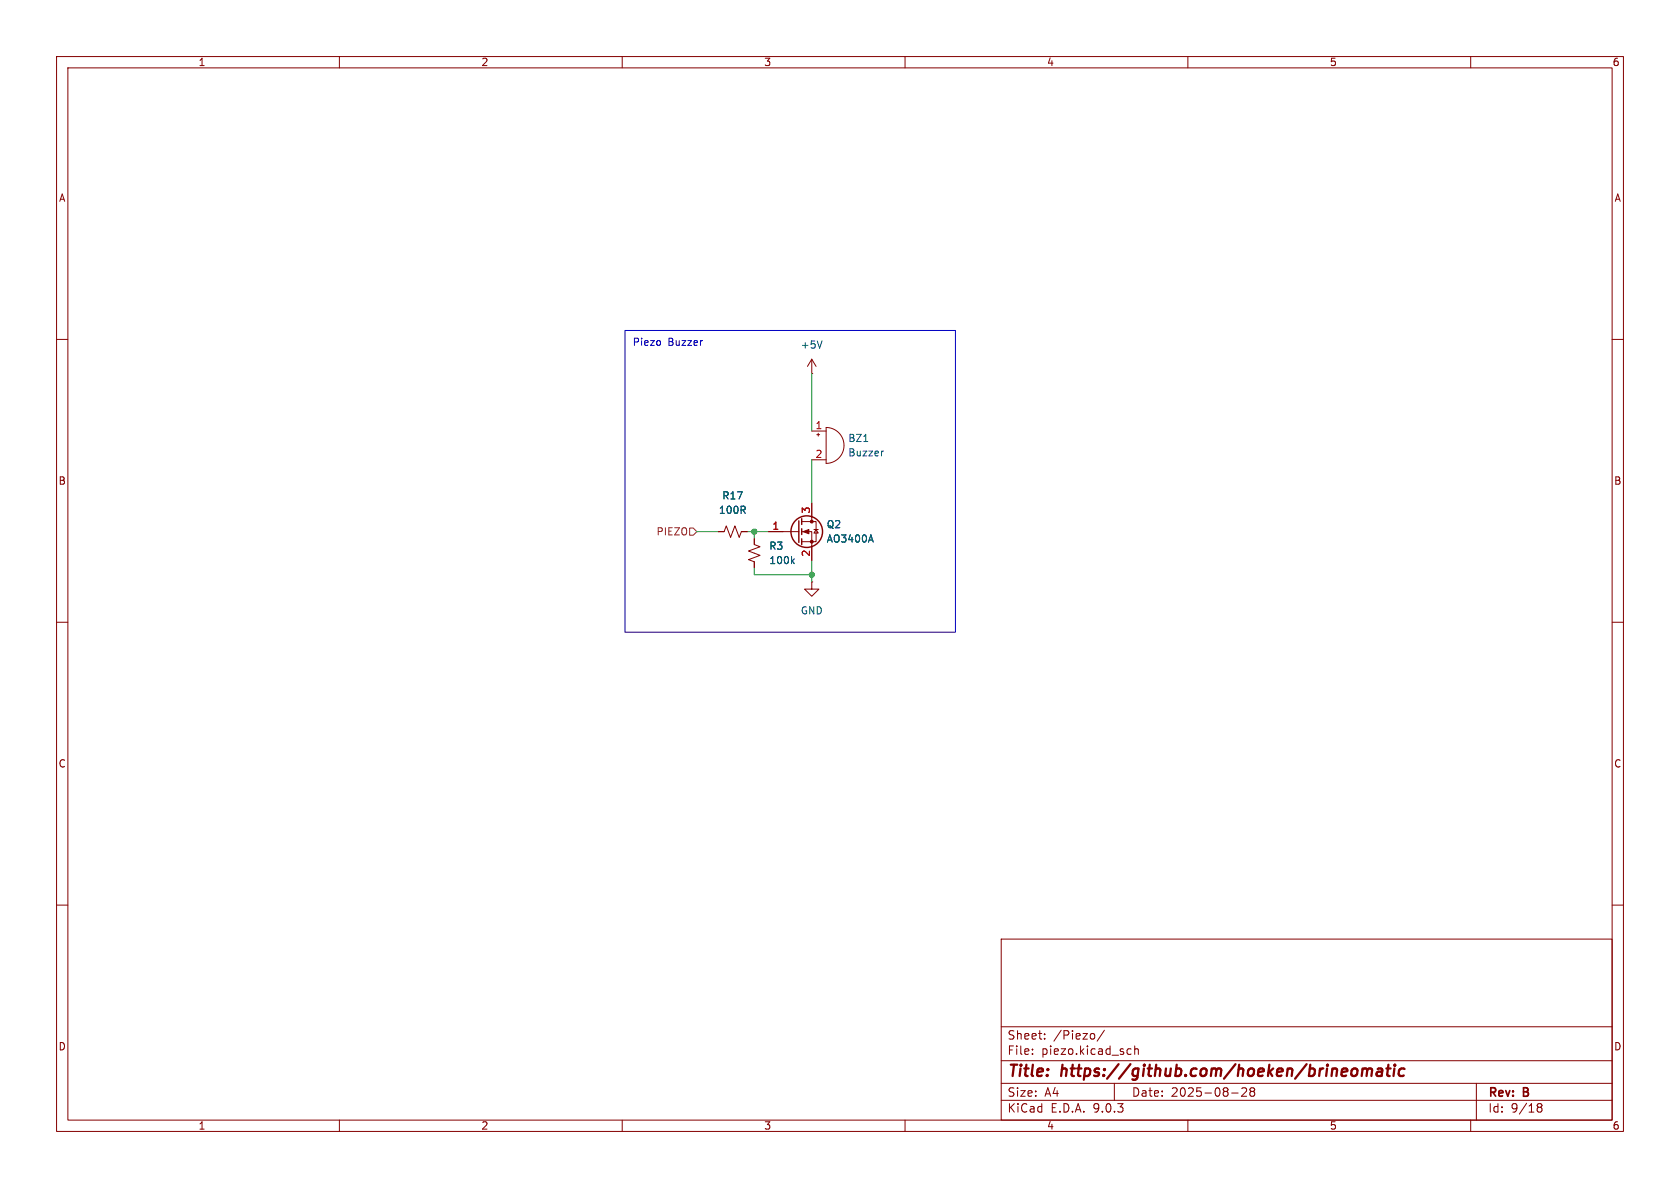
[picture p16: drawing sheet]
<svg xmlns="http://www.w3.org/2000/svg" width="297mm" height="210mm" viewBox="0 0 297 210" stroke-linecap="round" stroke-linejoin="round" font-family="sans-serif">
<defs><g id="words">
<g font-size="2.8" fill="#840000">
<text x="178" y="190.9">Title:</text>
<text x="187.7" y="190.9">https://github.com/hoeken/brineomatic</text>
</g>
<g font-size="2.1" fill="#840000">
<text x="178" y="184">Sheet:</text>
<text x="186.2" y="184">/Piezo/</text>
<text x="178" y="186.7">File:</text>
<text x="184.1" y="186.7">piezo.kicad_sch</text>
<text x="178" y="196.9">KiCad</text>
<text x="178" y="194.1">Size:</text>
<text x="184.7" y="194.1">A4</text>
<text x="185.7" y="196.9">E.D.A.</text>
<text x="193.3" y="196.9">9.0.3</text>
<text x="200" y="194.1">Date:</text>
<text x="207" y="194.1">2025-08-28</text>
<text x="263" y="194.3">Rev:</text>
<text x="263" y="196.9">Id:</text>
<text x="267.1" y="196.9">9/18</text>
<text x="269.4" y="194.3">B</text>
</g>
<g font-size="1.8" fill="#840000">
<text x="35" y="11.9">1</text>
<text x="85" y="11.9">2</text>
<text x="135" y="11.9">3</text>
<text x="185" y="11.9">4</text>
<text x="235" y="11.9">5</text>
<text x="285" y="11.9">6</text>
<text x="10.3" y="35.9">A</text>
<text x="285.3" y="35.9">A</text>
<text x="10.3" y="85.9">B</text>
<text x="285.3" y="85.9">B</text>
<text x="10.3" y="135.9">C</text>
<text x="285.3" y="135.9">C</text>
<text x="10.3" y="185.9">D</text>
<text x="285.3" y="185.9">D</text>
<text x="35" y="199.9">1</text>
<text x="85" y="199.9">2</text>
<text x="135" y="199.9">3</text>
<text x="185" y="199.9">4</text>
<text x="235" y="199.9">5</text>
<text x="285" y="199.9">6</text>
</g>
<g font-size="1.8" fill="#0000c2">
<text x="111.8" y="61.2">Piezo</text>
<text x="118.1" y="61.2">Buzzer</text>
</g>
<g font-size="1.8" fill="#006464">
<text x="141.5" y="61.8">+5V</text>
<text x="149.9" y="78.3">BZ1</text>
<text x="149.9" y="80.9">Buzzer</text>
<text x="127.6" y="88.5">R17</text>
<text x="127" y="91">100R</text>
<text x="146.1" y="93.6">Q2</text>
<text x="135.9" y="97.4">R3</text>
<text x="135.9" y="99.9">100k</text>
<text x="146.1" y="96.1">AO3400A</text>
<text x="141.5" y="108.8">GND</text>
</g>
<g font-size="1.8" fill="#a90000">
<text x="144.1" y="75.9">1</text>
<text x="144.1" y="81">2</text>
<text x="136.5" y="93.7">1</text>
<text x="143.3" y="90.9" transform="rotate(-90 143.3 90.9)">3</text>
<text x="143.3" y="98.5" transform="rotate(-90 143.3 98.5)">2</text>
</g>
<text font-size="1.8" fill="#725600" x="116" y="94.8">PIEZO</text>
</g></defs>
<g fill="none" stroke="#840000" stroke-width=".18">
<path d="M10 10h277v190h-277zM12 12h273v186h-273zM60 10v2M110 10v2M160 10v2M210 10v2M260 10v2M10 60h2M143.5 66h.1M143.5 63.5l-.8 1.3M143.5 63.5l.8 1.3M143.5 63.5v2.5"/>
<path d="M143.5 76.2h2.5M144.4 76.8h.5M144.7 76.6v.5M146 75.6a3.2 3.2 0 0 1 3.2 3.1 3.2 3.2 0 0 1-3.2 3.2zM285 60h2M127 94h1l.4-1 .8 2 .7-2 .8 2 .4-1h1M133.3 95.3v1l1.1 .3-2.1 .8 2.1 .8-2.1 .7 1 .4v1M135.9 94h5.3M141.7 92.2h2.6v3.6h-2.6M141.7 94h1.8v5.1M143.5 88.9v3.3M143.5 81.3h2.5"/>
<path d="M143.9 93.6h.8M144.3 93.6l.4 .6h-.8zM10 110h2M143.5 102.9v1.2h1.3l-1.3 1.3-1.3-1.3h1.3M143.5 102.9h.1M285 110h2M10 160h2M177 166h108v32h-108zM285 160h2M60 198v2M110 198v2M160 198v2"/>
<path d="M177 194.5h108M177 191.5h108M177 187.5h108M177 181.5h108M182.5 186.3v.1M182.5 185.5v.1M184.7 183.6v.1M184.7 182.8v.1M193.2 182.7l.3 .3v.4l-.3 .3M195.2 182.1l-1.2 2M197 191.5v3M199.5 185.4l.5 .1"/>
<path d="M200 186.3l-.5 .1M200.6 185.5l.2-.1 .4 .1v.9M200.6 184.9v1.5M210 198v2M217.7 193.2h1.2M220.3 192.4v.5l-.8 .9h.9M221 192.4v.3l.2 .2M221.2 192.9l-.2 .3v.5l.2 .1 .5-.1 .1-.2-.1-.4-.2-.2M221.2 192.9h.3M221.7 192.4l.1 .3-.3 .2M260 198v2M261 191.5v6.5"/>
<path d="M271.7 195.5l.3 .2M271.7 195.4l.3-.3 .5 .1 .1 .3-.3 .2M272 195.7h.3M272 195.7l-.3 .3M272.3 195.7l.3 .3-.1 .5-.5 .1-.3-.3"/>
</g>
<g fill="none" stroke="#840000" stroke-width=".4">
<path d="M240.9 189.1a.49 .49 0 0 1 .8 .1M240.9 188.9l-.2 1.3M241.7 189.2a.5 .5 0 0 1 .8-.2l-.1 1.2M241.7 189.2l-.1 1M243.6 189l.2-.1 .5 .1v1.2M244.4 189.4h-.7a.4 .4 0 0 0-.4 .4 .4 .4 0 0 0 .3 .4l.7-.1M245.1 188.9h.7M245.5 188.2l-.3 1.7 .1 .2 .4 .1M246.5 188.9l-.2 1.3M246.6 188.2v.2M246.6 188.2l-.1 .1 .1 .1M246.6 188.2l.1 .1-.1 .1"/>
<path d="M248.3 189a.66 .66 0 0 0-1 .3v.5l.1 .3 .2 .1 .6-.1"/>
</g>
<path d="M145.3 60.3l-.4 1.2M152.7 78h.7M156.2 79.7l-.2 .1M140.1 99.2l.3 .4M140.4 98.8l-.5 .5M154 94.6l.4 1.2" fill="none" stroke="#006464" stroke-width=".18"/>
<g fill="none" stroke="#840000" stroke-width=".25">
<path d="M141.2 92.1v3.8M141.7 91.7v1M141.7 93.5v1M141.7 95.3v1"/>
<circle cx="142.6" cy="94" r="2.79"/>
</g>
<g fill="#840000" stroke="#840000" stroke-width=".18">
<path d="M142 94l1-.4v.8z"/>
<circle cx="143.5" cy="92.2" r=".25"/>
<circle cx="143.5" cy="95.8" r=".25"/>
</g>
<path d="M121.9 93.3h.7l.6 .7-.6 .6h-.7z" fill="none" stroke="#725600" stroke-width=".18"/>
<path d="M143.5 66v10.2M123.2 94h3.8M132.1 94h3.8M133.3 94v1.3M143.5 81.3v7.6M143.5 99.1v3.8M133.3 100.3v1.3h10.2" fill="none" stroke="#009600" stroke-width=".18"/>
<path d="M110.5 58.4h58.4v53.4h-58.4zM116.7 60.3v.6M124.1 60.2h.1" fill="none" stroke="#0000c2" stroke-width=".18"/>
<g fill="#009600" stroke="#009600" stroke-width=".18">
<circle cx="133.3" cy="94" r=".46"/>
<circle cx="143.5" cy="101.6" r=".46"/>
</g>
<use href="#words"/>
</svg>
